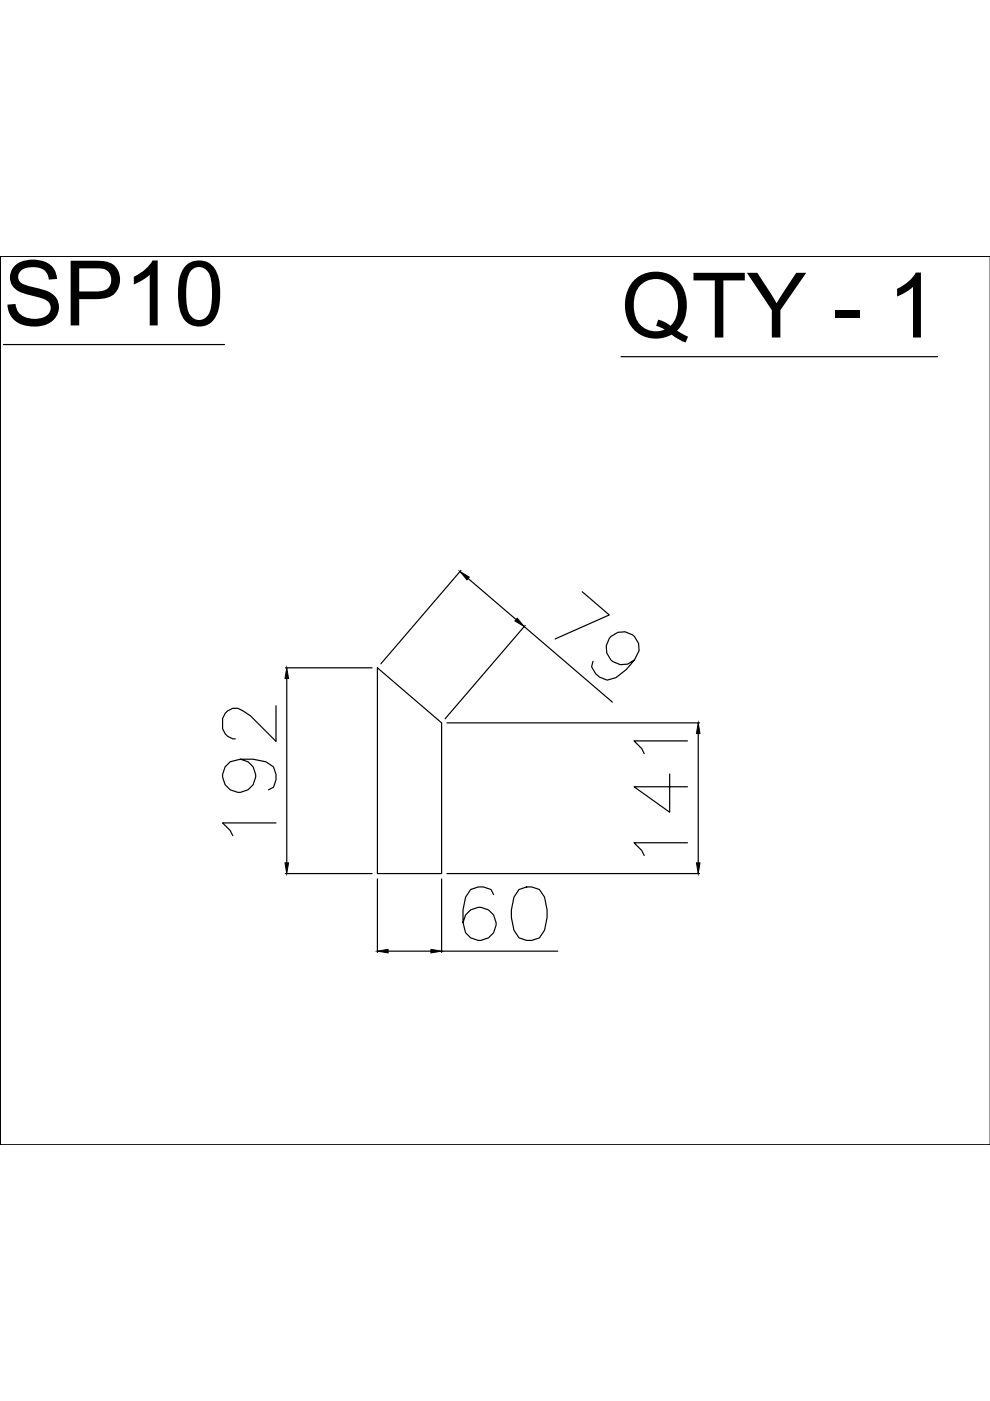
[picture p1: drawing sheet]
<svg xmlns="http://www.w3.org/2000/svg" width="210mm" height="297mm" viewBox="0 0 210 297" stroke-linecap="round" stroke-linejoin="round" font-family="sans-serif">
<defs><g id="words">
<g font-size="19.2">
<text x=".7" y="69">SP10</text>
<text x="131.7" y="71.6">QTY - 1 S</text>
</g>
</g></defs>
<!-- layer: 0 -->
<g fill="none" stroke="#000" stroke-width=".25">
<path d="M0 54.3v188.5h210h-210v-188.5h210zM.7 73.1h46.9M131.7 75.6h67.1M97.7 121l-16.9 19.7M99.3 122.6l10.1 8.8M111.1 132.8l18.7 16.1M111.3 132.6l-16.9 19.8M123.4 125.5l5.8 4.9-11.5 5.1M134.5 139.9a3.5 3.5 0 0 1-5.6-.8 3.5 3.5 0 0 1 2.5-5.1 3.5 3.5 0 0 1 4.1 3.9l-1 2-1.7 2.1-2.2 1.7-1.9 .5-1.6-.6-.8-.7-.9-1.5 .3-1.2M58.5 149.6v7.6l-5.4-5.4-1.6-1.1a2.69 2.69 0 0 0-4.3 1.6v2.2a2.81 2.81 0 0 0 2.7 2.2M60.5 141.6h18.4M60.8 143.9v39"/>
<path d="M80 141.6l13.6 11.7v31.9h-13.6zM94.8 153.3h53.5M145.8 157.1h-11.4l1.6 1.6 .6 1.1M148 155.5v27.4M51 161a3.5 3.5 0 0 1 3 4.8 3.5 3.5 0 0 1-5.6 1.4 3.5 3.5 0 0 1 .4-5.7l2.2-.5h2.7l2.7 .5 1.6 1.1 .5 1.6v1.1l-.5 1.6-1.1 .6M58.5 174.5h-11.3l1.6 1.6 .6 1.1M142 164.1v8.1l-7.6-5.4h11.4M145.8 178.7h-11.4l1.6 1.6 .6 1.1M60.5 185.2h18.4M80 186.3v15.6M93.6 186.3v15.6M94.8 185.2h53.5"/>
<path d="M104.6 189.7l-.5-1.1-1.6-.5h-1.1l-1.6 .5-1.1 1.6-.5 2.7v2.7l.5 2.2a3.5 3.5 0 0 0 5.7 .3 3.5 3.5 0 0 0-1.4-5.5 3.5 3.5 0 0 0-4.8 3M110 188.6l1.7-.5h1l1.7 .5 1.1 1.6 .5 2.7v1.6l-.5 2.7-1.1 1.6-1.7 .6h-1l-1.7-.6-1-1.6-.6-2.7v-1.6l.6-2.7zM82.3 201.7h9.1M93.6 201.7h24.7"/>
</g>
<path d="M97.5 121.2l2 1.2-.5 .5zM109.7 131.1l1.4 1.7-1.9-1.2zM60.8 141.6l.4 2.3h-.8zM148 153.3l.4 2.2h-.7zM60.4 182.9h.8l-.4 2.3zM147.7 182.9h.7l-.4 2.3zM80 201.7l2.3-.4v.7zM91.4 201.3l2.2 .4-2.2 .3z" fill="#000" stroke="#000" stroke-width=".21"/>
<use href="#words"/>
</svg>
